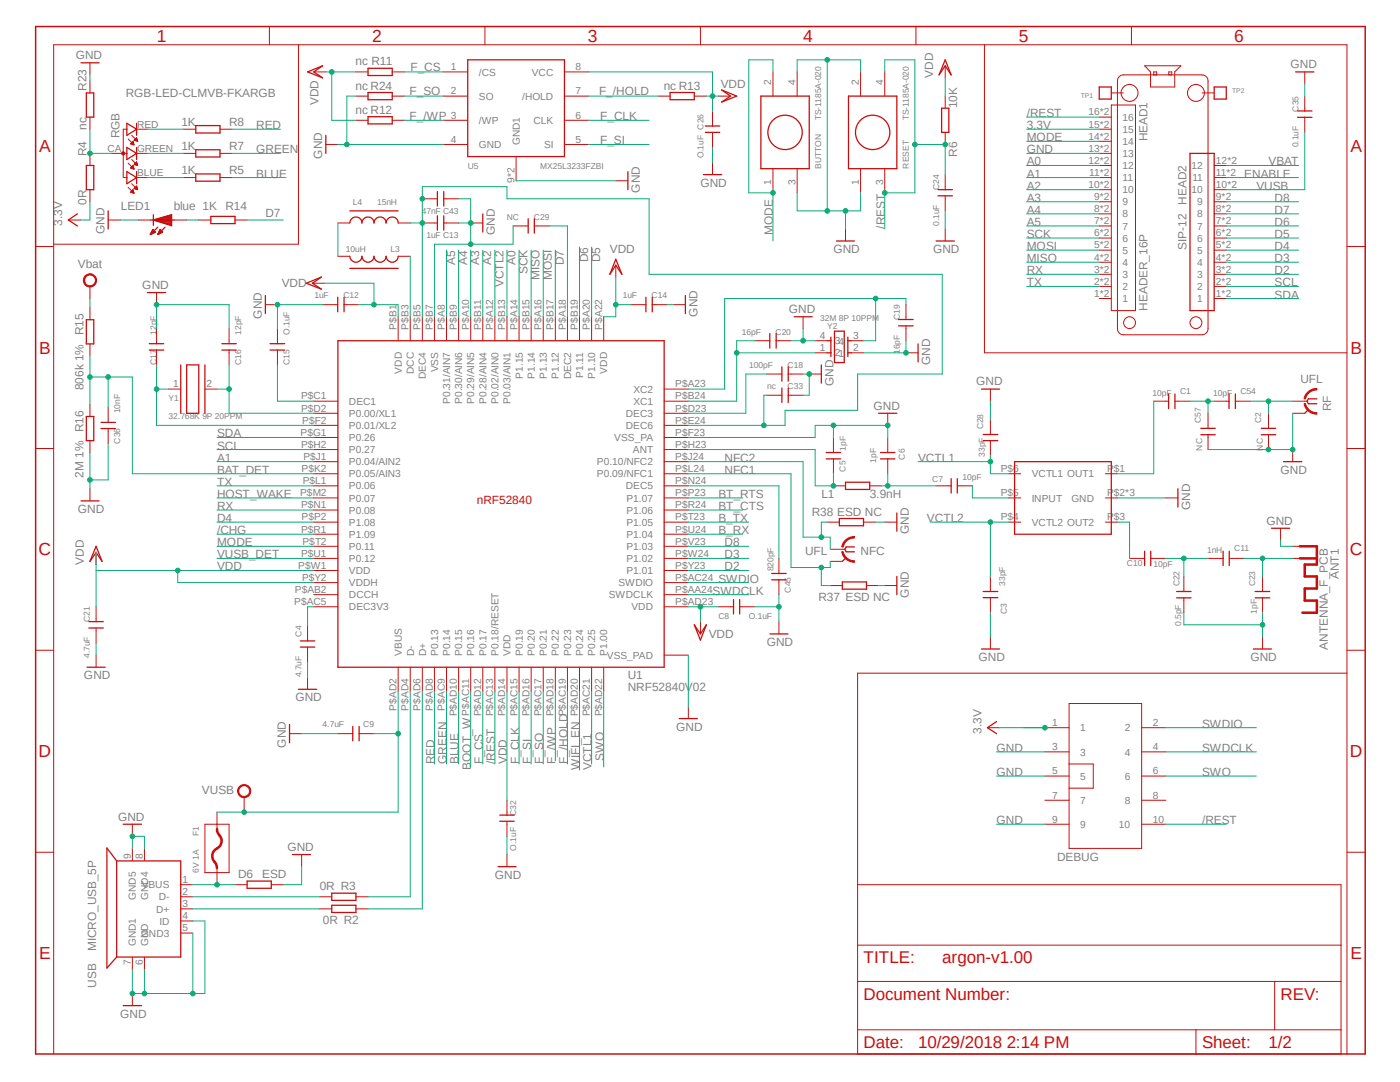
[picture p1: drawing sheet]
<svg xmlns="http://www.w3.org/2000/svg" width="279mm" height="216mm" viewBox="0 0 279 216" stroke-linecap="round" stroke-linejoin="round" font-family="sans-serif">
<defs><g id="words">
<g font-size="3.5" fill="#c90d0c">
<text x="31.3" y="8.3">1</text>
<text x="74.3" y="8.3">2</text>
<text x="117.3" y="8.3">3</text>
<text x="160.3" y="8.3">4</text>
<text x="203.3" y="8.3">5</text>
<text x="246.3" y="8.3">6</text>
<text x="7.8" y="30.3">A</text>
<text x="269.5" y="30.3">A</text>
<text x="7.8" y="70.6">B</text>
<text x="269.5" y="70.6">B</text>
<text x="7.7" y="110.8">C</text>
<text x="269.4" y="110.8">C</text>
<text x="7.7" y="151.1">D</text>
<text x="269.4" y="151.1">D</text>
<text x="7.8" y="191.4">E</text>
<text x="269.5" y="191.4">E</text>
</g>
<g font-size="3.4" fill="#c90d0c">
<text x="172.3" y="192.2">TITLE:</text>
<text x="188" y="192.2">argon-v1.00</text>
<text x="172.3" y="199.5">Document Number:</text>
<text x="255.6" y="199.5">REV:</text>
<text x="172.3" y="209.1">Date:</text>
<text x="183.2" y="209.1">10/29/2018 2:14 PM</text>
<text x="239.9" y="209.1">Sheet:</text>
<text x="253.2" y="209.1">1/2</text>
</g>
<g font-size="2.4" fill="#808080">
<text x="15.1" y="11.8">GND</text>
<text x="71" y="13">nc R11</text>
<text x="71" y="17.9">nc R24</text>
<text x="81.9" y="14.2">F_CS</text>
<text x="132.5" y="17.9">nc R13</text>
<text x="143.9" y="17.5">VDD</text>
<text x="186.2" y="15.5" transform="rotate(-90 186.2 15.5)">VDD</text>
<text x="257.6" y="13.6">GND</text>
<text x="17.2" y="18.1" transform="rotate(-90 17.2 18.1)">R23</text>
<text x="25.1" y="19.3">RGB-LED-CLMVB-FKARGB</text>
<text x="63.6" y="21" transform="rotate(-90 63.6 21)">VDD</text>
<text x="71" y="22.6">nc R12</text>
<text x="81.7" y="23.9">F_/WP</text>
<text x="81.7" y="19">F_SO</text>
<text x="119.6" y="19">F_/HOLD</text>
<text x="119.8" y="23.9">F_CLK</text>
<text x="191.1" y="21.6" transform="rotate(-90 191.1 21.6)">10K</text>
<text x="204.9" y="23.4">/REST</text>
<text x="17.2" y="25.9" transform="rotate(-90 17.2 25.9)">nc</text>
<text x="23.9" y="27.6" transform="rotate(-90 23.9 27.6)">RGB</text>
<text x="36.2" y="25.1">1K</text>
<text x="36.2" y="29.9">1K</text>
<text x="45.7" y="25.1">R8</text>
<text x="45.7" y="29.9">R7</text>
<text x="51.1" y="25.8">RED</text>
<text x="119.8" y="28.7">F_SI</text>
<text x="204.9" y="28.2">MODE</text>
<text x="204.9" y="25.8">3.3V</text>
<text x="229" y="28.2" transform="rotate(-90 229 28.2)">HEAD1</text>
<text x="17.2" y="31.2" transform="rotate(-90 17.2 31.2)">R4</text>
<text x="36.2" y="34.7">1K</text>
<text x="45.7" y="34.7">R5</text>
<text x="51.1" y="30.6">GREEN</text>
<text x="51.1" y="35.4">BLUE</text>
<text x="64.3" y="31.7" transform="rotate(-90 64.3 31.7)">GND</text>
<text x="191.1" y="31.2" transform="rotate(-90 191.1 31.2)">R6</text>
<text x="204.9" y="30.6">GND</text>
<text x="204.9" y="33">A0</text>
<text x="204.9" y="35.4">A1</text>
<text x="248.3" y="35.4">ENABLE</text>
<text x="253.2" y="33">VBAT</text>
<text x="17.2" y="40.9" transform="rotate(-90 17.2 40.9)">0R</text>
<text x="24.1" y="42">LED1</text>
<text x="34.7" y="42">blue 1K</text>
<text x="45" y="42">R14</text>
<text x="127.7" y="38.5" transform="rotate(-90 127.7 38.5)">GND</text>
<text x="139.8" y="37.3">GND</text>
<text x="204.9" y="40.3">A3</text>
<text x="204.9" y="37.8">A2</text>
<text x="236.8" y="40.9" transform="rotate(-90 236.8 40.9)">HEAD2</text>
<text x="250.7" y="37.8">VUSB</text>
<text x="254.4" y="40.3">D8</text>
<text x="12.4" y="45.1" transform="rotate(-90 12.4 45.1)">3.3V</text>
<text x="20.9" y="46.7" transform="rotate(-90 20.9 46.7)">GND</text>
<text x="53" y="43.3">D7</text>
<text x="98.8" y="46.9" transform="rotate(-90 98.8 46.9)">GND</text>
<text x="154.3" y="46.9" transform="rotate(-90 154.3 46.9)">MODE</text>
<text x="176.6" y="45.7" transform="rotate(-90 176.6 45.7)">/REST</text>
<text x="204.9" y="45.1">A5</text>
<text x="204.9" y="42.7">A4</text>
<text x="204.9" y="47.5">SCK</text>
<text x="254.4" y="42.7">D7</text>
<text x="254.4" y="45.1">D6</text>
<text x="254.4" y="47.5">D5</text>
<text x="15.5" y="53.6">Vbat</text>
<text x="90.8" y="52.8" transform="rotate(-90 90.8 52.8)">A5</text>
<text x="93.2" y="52.8" transform="rotate(-90 93.2 52.8)">A4</text>
<text x="95.6" y="52.8" transform="rotate(-90 95.6 52.8)">A3</text>
<text x="98" y="52.8" transform="rotate(-90 98 52.8)">A2</text>
<text x="102.9" y="52.8" transform="rotate(-90 102.9 52.8)">A0</text>
<text x="112.5" y="52.9" transform="rotate(-90 112.5 52.9)">D7</text>
<text x="117.3" y="52.3" transform="rotate(-90 117.3 52.3)">D6</text>
<text x="119.8" y="52.3" transform="rotate(-90 119.8 52.3)">D5</text>
<text x="121.7" y="50.5">VDD</text>
<text x="166.3" y="50.5">GND</text>
<text x="186.2" y="50.5">GND</text>
<text x="204.9" y="52.3">MISO</text>
<text x="204.9" y="49.9">MOSI</text>
<text x="236.8" y="49.9" transform="rotate(-90 236.8 49.9)">SIP-12</text>
<text x="254.4" y="49.9">D4</text>
<text x="254.4" y="52.3">D3</text>
<text x="28.4" y="57.7">GND</text>
<text x="56.2" y="57.2">VDD</text>
<text x="100.5" y="57.3" transform="rotate(-90 100.5 57.3)">VCTL2</text>
<text x="105.3" y="54.7" transform="rotate(-90 105.3 54.7)">SCK</text>
<text x="107.7" y="56" transform="rotate(-90 107.7 56)">MISO</text>
<text x="110.1" y="56" transform="rotate(-90 110.1 56)">MOSI</text>
<text x="204.9" y="57.2">TX</text>
<text x="204.9" y="54.7">RX</text>
<text x="254.4" y="59.6">SDA</text>
<text x="254.4" y="57.2">SCL</text>
<text x="254.4" y="54.7">D2</text>
<text x="52.2" y="63.6" transform="rotate(-90 52.2 63.6)">GND</text>
<text x="139.2" y="63.2" transform="rotate(-90 139.2 63.2)">GND</text>
<text x="157.4" y="62.5">GND</text>
<text x="229" y="62" transform="rotate(-90 229 62)">HEADER_16P</text>
<text x="16.6" y="66.9" transform="rotate(-90 16.6 66.9)">R15</text>
<text x="16.6" y="77.9" transform="rotate(-90 16.6 77.9)">806k 1%</text>
<text x="166.3" y="77" transform="rotate(-90 166.3 77)">GND</text>
<text x="185.6" y="72.8" transform="rotate(-90 185.6 72.8)">GND</text>
<text x="194.8" y="76.9">GND</text>
<text x="259.5" y="76.5">UFL</text>
<text x="174.3" y="81.7">GND</text>
<text x="265.7" y="82" transform="rotate(-90 265.7 82)">RF</text>
<text x="16.6" y="86.2" transform="rotate(-90 16.6 86.2)">R16</text>
<text x="43.3" y="87.3">SDA</text>
<text x="43.3" y="89.7">SCL</text>
<text x="16.6" y="95.3" transform="rotate(-90 16.6 95.3)">2M 1%</text>
<text x="43.3" y="92.1">A1</text>
<text x="43.3" y="94.5">BAT_DET</text>
<text x="144.6" y="92.1">NFC2</text>
<text x="144.6" y="94.5">NFC1</text>
<text x="183.2" y="92.1">VCTL1</text>
<text x="255.6" y="94.5">GND</text>
<text x="43.3" y="96.9">TX</text>
<text x="43.3" y="99.4">HOST_WAKE</text>
<text x="43.3" y="101.8">RX</text>
<text x="143.4" y="99.4">BT_RTS</text>
<text x="143.4" y="101.8">BT_CTS</text>
<text x="163.9" y="99.4">L1</text>
<text x="173.6" y="99.4">3.9nH</text>
<text x="237.5" y="101.8" transform="rotate(-90 237.5 101.8)">GND</text>
<text x="15.5" y="102.4">GND</text>
<text x="43.3" y="104.2">D4</text>
<text x="43.3" y="106.6">/CHG</text>
<text x="143.4" y="104.2">B_TX</text>
<text x="143.4" y="106.6">B_RX</text>
<text x="162" y="102.9">R38 ESD NC</text>
<text x="181.4" y="106.6" transform="rotate(-90 181.4 106.6)">GND</text>
<text x="185" y="104.2">VCTL2</text>
<text x="252.7" y="104.7">GND</text>
<text x="16.8" y="112.7" transform="rotate(-90 16.8 112.7)">VDD</text>
<text x="43.3" y="113.8">VDD</text>
<text x="43.3" y="109">MODE</text>
<text x="43.3" y="111.4">VUSB_DET</text>
<text x="144.6" y="109">D8</text>
<text x="144.6" y="113.8">D2</text>
<text x="144.6" y="111.4">D3</text>
<text x="160.7" y="110.8">UFL</text>
<text x="171.7" y="110.8">NFC</text>
<text x="142.2" y="118.7">SWDCLK</text>
<text x="143.4" y="116.2">SWDIO</text>
<text x="163.3" y="119.8">R37 ESD NC</text>
<text x="181.4" y="119.3" transform="rotate(-90 181.4 119.3)">GND</text>
<text x="267.2" y="115.5" transform="rotate(-90 267.2 115.5)">ANT1</text>
<text x="141.4" y="127.2">VDD</text>
<text x="153" y="128.9">GND</text>
<text x="195.3" y="131.9">GND</text>
<text x="249.6" y="131.9">GND</text>
<text x="265" y="129.6" transform="rotate(-90 265 129.6)">ANTENNA_F_PCB</text>
<text x="16.8" y="135.6">GND</text>
<text x="125.3" y="138">NRF52840V02</text>
<text x="125.3" y="135.6">U1</text>
<text x="59" y="140">GND</text>
<text x="57.1" y="149.2" transform="rotate(-90 57.1 149.2)">GND</text>
<text x="135" y="145.8">GND</text>
<text x="195.9" y="146.4" transform="rotate(-90 195.9 146.4)">3.3V</text>
<text x="239.9" y="145.2">SWDIO</text>
<text x="86.7" y="152.4" transform="rotate(-90 86.7 152.4)">RED</text>
<text x="89.1" y="152.4" transform="rotate(-90 89.1 152.4)">GREEN</text>
<text x="91.5" y="152.4" transform="rotate(-90 91.5 152.4)">BLUE</text>
<text x="93.9" y="153.6" transform="rotate(-90 93.9 153.6)">BOOT_W</text>
<text x="96.4" y="152.4" transform="rotate(-90 96.4 152.4)">F_CS</text>
<text x="98.8" y="152.4" transform="rotate(-90 98.8 152.4)">/REST</text>
<text x="101.2" y="152.4" transform="rotate(-90 101.2 152.4)">VDD</text>
<text x="103.6" y="152.4" transform="rotate(-90 103.6 152.4)">F_CLK</text>
<text x="106" y="152.4" transform="rotate(-90 106 152.4)">F_SI</text>
<text x="108.4" y="152.4" transform="rotate(-90 108.4 152.4)">F_SO</text>
<text x="110.8" y="152.4" transform="rotate(-90 110.8 152.4)">F_/WP</text>
<text x="113.2" y="152.4" transform="rotate(-90 113.2 152.4)">F_/HOLD</text>
<text x="115.7" y="153.6" transform="rotate(-90 115.7 153.6)">WIFI_EN</text>
<text x="118.1" y="153.6" transform="rotate(-90 118.1 153.6)">VCTL1</text>
<text x="120.5" y="151.8" transform="rotate(-90 120.5 151.8)">SWO</text>
<text x="198.9" y="154.9">GND</text>
<text x="198.9" y="150">GND</text>
<text x="239.9" y="150">SWDCLK</text>
<text x="239.9" y="154.9">SWO</text>
<text x="40.3" y="158.5">VUSB</text>
<text x="23.6" y="163.8">GND</text>
<text x="198.9" y="164.5">GND</text>
<text x="239.9" y="164.5">/REST</text>
<text x="57.4" y="169.8">GND</text>
<text x="210.9" y="171.7">DEBUG</text>
<text x="47.5" y="175.2">D6</text>
<text x="52.3" y="175.2">ESD</text>
<text x="63.8" y="177.6">0R R3</text>
<text x="98.8" y="175.3">GND</text>
<text x="64.4" y="184.3">0R R2</text>
<text x="19.2" y="189.8" transform="rotate(-90 19.2 189.8)">MICRO_USB_5P</text>
<text x="19.2" y="197.1" transform="rotate(-90 19.2 197.1)">USB</text>
<text x="24" y="203.1">GND</text>
</g>
<text font-size="2.4" fill="#c90d0c" x="95.2" y="100.6">nRF52840</text>
<g font-size="2" fill="#808080">
<text x="90" y="14">1</text>
<text x="95.6" y="15.1">/CS</text>
<text x="106.1" y="15.1">VCC</text>
<text x="114.9" y="14">8</text>
<text x="153.9" y="16.9" transform="rotate(-90 153.9 16.9)">2</text>
<text x="158.8" y="16.9" transform="rotate(-90 158.8 16.9)">4</text>
<text x="171.4" y="16.9" transform="rotate(-90 171.4 16.9)">2</text>
<text x="176.2" y="16.9" transform="rotate(-90 176.2 16.9)">4</text>
<text x="90" y="23.7">3</text>
<text x="90" y="18.8">2</text>
<text x="95.6" y="19.9">SO</text>
<text x="104.2" y="19.9">/HOLD</text>
<text x="114.9" y="18.8">7</text>
<text x="114.9" y="23.7">6</text>
<text x="217.2" y="23">16*2</text>
<text x="27.3" y="25.4">RED</text>
<text x="90" y="28.5">4</text>
<text x="95.6" y="24.7">/WP</text>
<text x="95.6" y="29.5">GND</text>
<text x="103.7" y="29" transform="rotate(-90 103.7 29)">GND1</text>
<text x="106.5" y="24.7">CLK</text>
<text x="108.6" y="29.5">SI</text>
<text x="114.9" y="28.5">5</text>
<text x="217.2" y="27.9">14*2</text>
<text x="217.2" y="25.4">15*2</text>
<text x="224" y="29">14</text>
<text x="224" y="26.5">15</text>
<text x="224" y="24.1">16</text>
<text x="21.4" y="30.3">CA</text>
<text x="27.3" y="30.3">GREEN</text>
<text x="27.3" y="35.1">BLUE</text>
<text x="217.2" y="32.7">12*2</text>
<text x="217.2" y="30.3">13*2</text>
<text x="217.4" y="35.1">11*2</text>
<text x="224" y="33.7">12</text>
<text x="224" y="31.3">13</text>
<text x="237.8" y="33.7">12</text>
<text x="242.7" y="35.1">11*2</text>
<text x="242.7" y="32.7">12*2</text>
<text x="102.7" y="36.5" transform="rotate(-90 102.7 36.5)">9*2</text>
<text x="153.9" y="37" transform="rotate(-90 153.9 37)">1</text>
<text x="158.8" y="37" transform="rotate(-90 158.8 37)">3</text>
<text x="171.4" y="37" transform="rotate(-90 171.4 37)">1</text>
<text x="176.2" y="37" transform="rotate(-90 176.2 37)">3</text>
<text x="217.2" y="37.5">10*2</text>
<text x="218.4" y="39.9">9*2</text>
<text x="224" y="41">9</text>
<text x="224" y="38.6">10</text>
<text x="224" y="36.2">11</text>
<text x="237.8" y="38.6">10</text>
<text x="238" y="36.2">11</text>
<text x="238.9" y="41">9</text>
<text x="242.7" y="39.9">9*2</text>
<text x="242.7" y="37.5">10*2</text>
<text x="218.4" y="47.2">6*2</text>
<text x="218.4" y="44.7">7*2</text>
<text x="218.4" y="42.3">8*2</text>
<text x="224" y="45.8">7</text>
<text x="224" y="43.4">8</text>
<text x="238.9" y="45.8">7</text>
<text x="238.9" y="43.4">8</text>
<text x="242.7" y="47.2">6*2</text>
<text x="242.7" y="44.7">7*2</text>
<text x="242.7" y="42.3">8*2</text>
<text x="218.4" y="52">4*2</text>
<text x="218.4" y="49.6">5*2</text>
<text x="224" y="53">4</text>
<text x="224" y="50.6">5</text>
<text x="224" y="48.2">6</text>
<text x="238.9" y="53">4</text>
<text x="238.9" y="50.6">5</text>
<text x="238.9" y="48.2">6</text>
<text x="242.7" y="52">4*2</text>
<text x="242.7" y="49.6">5*2</text>
<text x="218.4" y="59.2">1*2</text>
<text x="218.4" y="56.8">2*2</text>
<text x="218.4" y="54.4">3*2</text>
<text x="224" y="57.9">2</text>
<text x="224" y="55.5">3</text>
<text x="238.9" y="57.9">2</text>
<text x="238.9" y="55.5">3</text>
<text x="242.7" y="59.2">1*2</text>
<text x="242.7" y="56.8">2*2</text>
<text x="242.7" y="54.4">3*2</text>
<text x="79.1" y="65.8" transform="rotate(-90 79.1 65.8)">P$B1</text>
<text x="81.5" y="65.8" transform="rotate(-90 81.5 65.8)">P$B3</text>
<text x="83.9" y="65.8" transform="rotate(-90 83.9 65.8)">P$B5</text>
<text x="86.4" y="65.8" transform="rotate(-90 86.4 65.8)">P$B7</text>
<text x="88.8" y="65.8" transform="rotate(-90 88.8 65.8)">P$A8</text>
<text x="91.2" y="65.8" transform="rotate(-90 91.2 65.8)">P$B9</text>
<text x="93.6" y="65.8" transform="rotate(-90 93.6 65.8)">P$A10</text>
<text x="96" y="65.8" transform="rotate(-90 96 65.8)">P$B11</text>
<text x="98.4" y="65.8" transform="rotate(-90 98.4 65.8)">P$A12</text>
<text x="100.8" y="65.8" transform="rotate(-90 100.8 65.8)">P$B13</text>
<text x="103.3" y="65.8" transform="rotate(-90 103.3 65.8)">P$A14</text>
<text x="105.7" y="65.8" transform="rotate(-90 105.7 65.8)">P$B15</text>
<text x="108.1" y="65.8" transform="rotate(-90 108.1 65.8)">P$A16</text>
<text x="110.5" y="65.8" transform="rotate(-90 110.5 65.8)">P$B17</text>
<text x="112.9" y="65.8" transform="rotate(-90 112.9 65.8)">P$A18</text>
<text x="115.3" y="65.8" transform="rotate(-90 115.3 65.8)">P$B19</text>
<text x="117.7" y="65.8" transform="rotate(-90 117.7 65.8)">P$A20</text>
<text x="120.1" y="65.8" transform="rotate(-90 120.1 65.8)">P$A22</text>
<text x="224" y="60.3">1</text>
<text x="238.9" y="60.3">1</text>
<text x="163.6" y="70.1">1</text>
<text x="163.6" y="67.7">4</text>
<text x="166.6" y="71.1">21</text>
<text x="166.6" y="68.7">34</text>
<text x="170.3" y="70.1">2</text>
<text x="170.3" y="67.7">3</text>
<text x="34.6" y="77.3">1</text>
<text x="41.2" y="77.3">2</text>
<text x="80.2" y="74.6" transform="rotate(-90 80.2 74.6)">VDD</text>
<text x="82.6" y="74.7" transform="rotate(-90 82.6 74.7)">DCC</text>
<text x="85" y="75.7" transform="rotate(-90 85 75.7)">DEC4</text>
<text x="87.4" y="74.3" transform="rotate(-90 87.4 74.3)">VSS</text>
<text x="104.3" y="75.6" transform="rotate(-90 104.3 75.6)">P1.15</text>
<text x="106.7" y="75.6" transform="rotate(-90 106.7 75.6)">P1.14</text>
<text x="109.1" y="75.6" transform="rotate(-90 109.1 75.6)">P1.13</text>
<text x="111.6" y="75.6" transform="rotate(-90 111.6 75.6)">P1.12</text>
<text x="114" y="75.7" transform="rotate(-90 114 75.7)">DEC2</text>
<text x="116.4" y="75.4" transform="rotate(-90 116.4 75.4)">P1.11</text>
<text x="118.8" y="75.6" transform="rotate(-90 118.8 75.6)">P1.10</text>
<text x="121.2" y="74.6" transform="rotate(-90 121.2 74.6)">VDD</text>
<text x="134.8" y="77.3">P$A23</text>
<text x="60.1" y="79.7">P$C1</text>
<text x="60.1" y="82.1">P$D2</text>
<text x="69.6" y="80.8">DEC1</text>
<text x="69.6" y="83.2">P0.00/XL1</text>
<text x="89.8" y="80.6" transform="rotate(-90 89.8 80.6)">P0.31/AIN7</text>
<text x="92.2" y="80.6" transform="rotate(-90 92.2 80.6)">P0.30/AIN6</text>
<text x="94.7" y="80.6" transform="rotate(-90 94.7 80.6)">P0.29/AIN5</text>
<text x="97.1" y="80.6" transform="rotate(-90 97.1 80.6)">P0.28/AIN4</text>
<text x="99.5" y="80.6" transform="rotate(-90 99.5 80.6)">P0.02/AIN0</text>
<text x="101.9" y="80.6" transform="rotate(-90 101.9 80.6)">P0.03/AIN1</text>
<text x="124.9" y="83.2">DEC3</text>
<text x="126.4" y="80.8">XC1</text>
<text x="126.4" y="78.4">XC2</text>
<text x="134.8" y="82.1">P$D23</text>
<text x="134.8" y="79.7">P$B24</text>
<text x="60" y="87">P$G1</text>
<text x="60.1" y="89.4">P$H2</text>
<text x="60.3" y="84.5">P$F2</text>
<text x="69.6" y="85.6">P0.01/XL2</text>
<text x="69.6" y="88">P0.26</text>
<text x="122.6" y="88">VSS_PA</text>
<text x="124.9" y="85.6">DEC6</text>
<text x="134.8" y="89.4">P$H23</text>
<text x="134.8" y="87">P$F23</text>
<text x="134.8" y="84.5">P$E24</text>
<text x="60.2" y="94.2">P$K2</text>
<text x="60.5" y="91.8">P$J1</text>
<text x="69.6" y="90.4">P0.27</text>
<text x="69.6" y="92.8">P0.04/AIN2</text>
<text x="69.6" y="95.3">P0.05/AIN3</text>
<text x="119.1" y="95.3">P0.09/NFC1</text>
<text x="119.1" y="92.8">P0.10/NFC2</text>
<text x="126.3" y="90.4">ANT</text>
<text x="134.8" y="94.2">P$L24</text>
<text x="134.8" y="91.8">P$J24</text>
<text x="199.7" y="94.2">P$6</text>
<text x="205.9" y="95.3">VCTL1 OUT1</text>
<text x="220.9" y="94.2">P$1</text>
<text x="59.9" y="99">P$M2</text>
<text x="60.1" y="101.4">P$N1</text>
<text x="60.4" y="96.6">P$L1</text>
<text x="69.6" y="97.7">P0.06</text>
<text x="69.6" y="100.1">P0.07</text>
<text x="124.9" y="97.7">DEC5</text>
<text x="125" y="100.1">P1.07</text>
<text x="134.8" y="101.4">P$R24</text>
<text x="134.8" y="99">P$P23</text>
<text x="134.8" y="96.6">P$N24</text>
<text x="199.7" y="99">P$5</text>
<text x="205.9" y="100.1">INPUT</text>
<text x="213.8" y="100.1">GND</text>
<text x="220.9" y="99">P$2*3</text>
<text x="60.1" y="106.3">P$R1</text>
<text x="60.2" y="103.8">P$P2</text>
<text x="69.6" y="102.5">P0.08</text>
<text x="69.6" y="104.9">P1.08</text>
<text x="69.6" y="107.3">P1.09</text>
<text x="125" y="107.3">P1.04</text>
<text x="125" y="104.9">P1.05</text>
<text x="125" y="102.5">P1.06</text>
<text x="134.8" y="106.3">P$U24</text>
<text x="134.8" y="103.8">P$T23</text>
<text x="199.7" y="103.8">P$4</text>
<text x="205.9" y="104.9">VCTL2 OUT2</text>
<text x="220.9" y="103.8">P$3</text>
<text x="59.5" y="113.5">P$W1</text>
<text x="60.1" y="111.1">P$U1</text>
<text x="60.4" y="108.7">P$T2</text>
<text x="69.6" y="109.7">P0.11</text>
<text x="69.6" y="112.1">P0.12</text>
<text x="125" y="112.1">P1.02</text>
<text x="125" y="109.7">P1.03</text>
<text x="134.8" y="113.5">P$Y23</text>
<text x="134.8" y="111.1">P$W24</text>
<text x="134.8" y="108.7">P$V23</text>
<text x="58.8" y="118.3">P$AB2</text>
<text x="60.3" y="115.9">P$Y2</text>
<text x="69.6" y="114.6">VDD</text>
<text x="69.6" y="117">VDDH</text>
<text x="69.6" y="119.4">DCCH</text>
<text x="121.5" y="119.4">SWDCLK</text>
<text x="123.4" y="117">SWDIO</text>
<text x="125" y="114.6">P1.01</text>
<text x="134.8" y="118.3">P$AA24</text>
<text x="134.8" y="115.9">P$AC24</text>
<text x="58.7" y="120.7">P$AC5</text>
<text x="69.6" y="121.8">DEC3V3</text>
<text x="126" y="121.8">VDD</text>
<text x="134.8" y="120.7">P$AD23</text>
<text x="80.2" y="130.9" transform="rotate(-90 80.2 130.9)">VBUS</text>
<text x="82.6" y="130.9" transform="rotate(-90 82.6 130.9)">D-</text>
<text x="85" y="130.9" transform="rotate(-90 85 130.9)">D+</text>
<text x="87.4" y="130.9" transform="rotate(-90 87.4 130.9)">P0.13</text>
<text x="89.8" y="130.9" transform="rotate(-90 89.8 130.9)">P0.14</text>
<text x="92.2" y="130.9" transform="rotate(-90 92.2 130.9)">P0.15</text>
<text x="94.7" y="130.9" transform="rotate(-90 94.7 130.9)">P0.16</text>
<text x="97.1" y="130.9" transform="rotate(-90 97.1 130.9)">P0.17</text>
<text x="99.5" y="130.9" transform="rotate(-90 99.5 130.9)">P0.18/RESET</text>
<text x="101.9" y="130.9" transform="rotate(-90 101.9 130.9)">VDD</text>
<text x="104.3" y="130.9" transform="rotate(-90 104.3 130.9)">P0.19</text>
<text x="106.7" y="130.9" transform="rotate(-90 106.7 130.9)">P0.20</text>
<text x="109.1" y="130.9" transform="rotate(-90 109.1 130.9)">P0.21</text>
<text x="111.6" y="130.9" transform="rotate(-90 111.6 130.9)">P0.22</text>
<text x="114" y="130.9" transform="rotate(-90 114 130.9)">P0.23</text>
<text x="116.4" y="130.9" transform="rotate(-90 116.4 130.9)">P0.24</text>
<text x="118.8" y="130.9" transform="rotate(-90 118.8 130.9)">P0.25</text>
<text x="121.1" y="131.4">VSS_PAD</text>
<text x="121.2" y="130.9" transform="rotate(-90 121.2 130.9)">P1.00</text>
<text x="79.1" y="141.8" transform="rotate(-90 79.1 141.8)">P$AD2</text>
<text x="81.5" y="141.8" transform="rotate(-90 81.5 141.8)">P$AD4</text>
<text x="83.9" y="141.8" transform="rotate(-90 83.9 141.8)">P$AD6</text>
<text x="86.4" y="141.8" transform="rotate(-90 86.4 141.8)">P$AD8</text>
<text x="88.8" y="141.8" transform="rotate(-90 88.8 141.8)">P$AC9</text>
<text x="91.2" y="143" transform="rotate(-90 91.2 143)">P$AD10</text>
<text x="93.6" y="142.8" transform="rotate(-90 93.6 142.8)">P$AC11</text>
<text x="96" y="143" transform="rotate(-90 96 143)">P$AD12</text>
<text x="98.4" y="143" transform="rotate(-90 98.4 143)">P$AC13</text>
<text x="100.8" y="143" transform="rotate(-90 100.8 143)">P$AD14</text>
<text x="103.3" y="143" transform="rotate(-90 103.3 143)">P$AC15</text>
<text x="105.7" y="143" transform="rotate(-90 105.7 143)">P$AD16</text>
<text x="108.1" y="143" transform="rotate(-90 108.1 143)">P$AC17</text>
<text x="110.5" y="143" transform="rotate(-90 110.5 143)">P$AD18</text>
<text x="112.9" y="143" transform="rotate(-90 112.9 143)">P$AC19</text>
<text x="115.3" y="143" transform="rotate(-90 115.3 143)">P$AD20</text>
<text x="117.7" y="143" transform="rotate(-90 117.7 143)">P$AC21</text>
<text x="120.1" y="143" transform="rotate(-90 120.1 143)">P$AD22</text>
<text x="210" y="149.7">3</text>
<text x="210" y="144.9">1</text>
<text x="215.6" y="145.9">1</text>
<text x="224.5" y="145.9">2</text>
<text x="230" y="149.7">4</text>
<text x="230" y="144.9">2</text>
<text x="210" y="154.5">5</text>
<text x="215.6" y="155.6">5</text>
<text x="215.6" y="150.8">3</text>
<text x="224.5" y="155.6">6</text>
<text x="224.5" y="150.8">4</text>
<text x="230" y="154.5">6</text>
<text x="210" y="159.3">7</text>
<text x="215.6" y="160.4">7</text>
<text x="224.5" y="160.4">8</text>
<text x="230" y="159.3">8</text>
<text x="210" y="164.2">9</text>
<text x="215.6" y="165.2">9</text>
<text x="223.3" y="165.2">10</text>
<text x="230" y="164.2">10</text>
<text x="26.1" y="171.4" transform="rotate(-90 26.1 171.4)">9</text>
<text x="28.5" y="171.4" transform="rotate(-90 28.5 171.4)">8</text>
<text x="27.1" y="179.6" transform="rotate(-90 27.1 179.6)">GND5</text>
<text x="28.3" y="177.3">VBUS</text>
<text x="29.5" y="179.6" transform="rotate(-90 29.5 179.6)">GND4</text>
<text x="31.7" y="179.7">D-</text>
<text x="36.4" y="178.6">2</text>
<text x="36.4" y="176.2">1</text>
<text x="31.2" y="182.1">D+</text>
<text x="31.8" y="184.5">ID</text>
<text x="36.4" y="181">3</text>
<text x="36.4" y="183.4">4</text>
<text x="36.4" y="185.8">5</text>
<text x="27.1" y="188.8" transform="rotate(-90 27.1 188.8)">GND1</text>
<text x="28.2" y="186.9">GND3</text>
<text x="29.5" y="188.8" transform="rotate(-90 29.5 188.8)">GND</text>
<text x="26.1" y="192.5" transform="rotate(-90 26.1 192.5)">7</text>
<text x="28.5" y="192.5" transform="rotate(-90 28.5 192.5)">6</text>
</g>
<g font-size="1.7" fill="#808080">
<text x="259.2" y="22.3" transform="rotate(-90 259.2 22.3)">C35</text>
<text x="163.9" y="24" transform="rotate(-90 163.9 24)">TS-1185A-020</text>
<text x="181.4" y="24" transform="rotate(-90 181.4 24)">TS-1185A-020</text>
<text x="259.2" y="29.4" transform="rotate(-90 259.2 29.4)">0.1uF</text>
<text x="93.3" y="33.7">U5</text>
<text x="107.8" y="33.7">MX25L3233FZBI</text>
<text x="140.4" y="31.6" transform="rotate(-90 140.4 31.6)">O.1uF C26</text>
<text x="163.9" y="33.7" transform="rotate(-90 163.9 33.7)">BUTTON</text>
<text x="181.4" y="33.7" transform="rotate(-90 181.4 33.7)">RESET</text>
<text x="70.4" y="40.9">L4</text>
<text x="75.3" y="40.9">15nH</text>
<text x="187.4" y="37.9" transform="rotate(-90 187.4 37.9)">C24</text>
<text x="84.2" y="42.7">47nF C43</text>
<text x="85.1" y="47.5">1uF C13</text>
<text x="101.1" y="43.9">NC</text>
<text x="106.6" y="43.9">C29</text>
<text x="187.4" y="45.1" transform="rotate(-90 187.4 45.1)">0.1uF</text>
<text x="69" y="50.4">10uH</text>
<text x="77.9" y="50.4">L3</text>
<text x="62.8" y="59.6">1uF</text>
<text x="68.5" y="59.6">C12</text>
<text x="124.3" y="59.6">1uF</text>
<text x="130" y="59.6">C14</text>
<text x="163.7" y="64">32M 8P 10PPM</text>
<text x="165.1" y="65.6">Y2</text>
<text x="179.6" y="63.9" transform="rotate(-90 179.6 63.9)">C19</text>
<text x="31.2" y="66.8" transform="rotate(-90 31.2 66.8)">12pF</text>
<text x="48.1" y="66.8" transform="rotate(-90 48.1 66.8)">12pF</text>
<text x="57.8" y="66.8" transform="rotate(-90 57.8 66.8)">O.1uF</text>
<text x="148" y="66.8">16pF</text>
<text x="154.8" y="66.8">C20</text>
<text x="179.6" y="70.6" transform="rotate(-90 179.6 70.6)">16pF</text>
<text x="31.2" y="72.8" transform="rotate(-90 31.2 72.8)">C17</text>
<text x="48.1" y="72.8" transform="rotate(-90 48.1 72.8)">C16</text>
<text x="57.8" y="72.8" transform="rotate(-90 57.8 72.8)">C15</text>
<text x="149.5" y="73.4">100pF</text>
<text x="153.1" y="77.6">nc</text>
<text x="157.2" y="73.4">C18</text>
<text x="157.2" y="77.6">C33</text>
<text x="24" y="82.5" transform="rotate(-90 24 82.5)">10nF</text>
<text x="33.7" y="83.7">32.768K 9P 20PPM</text>
<text x="33.7" y="80.1">Y1</text>
<text x="230" y="79">10pF</text>
<text x="235.5" y="78.6">C1</text>
<text x="242.1" y="79">10pF</text>
<text x="247.6" y="78.6">C54</text>
<text x="24" y="88.5" transform="rotate(-90 24 88.5)">C36</text>
<text x="168.8" y="89.9" transform="rotate(-90 168.8 89.9)">1pF</text>
<text x="196.2" y="85.7" transform="rotate(-90 196.2 85.7)">C28</text>
<text x="239.6" y="84.5" transform="rotate(-90 239.6 84.5)">C57</text>
<text x="239.9" y="89.9" transform="rotate(-90 239.9 89.9)">NC</text>
<text x="251.7" y="84.5" transform="rotate(-90 251.7 84.5)">C2</text>
<text x="252" y="89.9" transform="rotate(-90 252 89.9)">NC</text>
<text x="168.7" y="94.1" transform="rotate(-90 168.7 94.1)">C5</text>
<text x="174.8" y="92.3" transform="rotate(-90 174.8 92.3)">1pF</text>
<text x="180.5" y="91.7" transform="rotate(-90 180.5 91.7)">C6</text>
<text x="192.1" y="95.8">10pF</text>
<text x="196.6" y="91.1" transform="rotate(-90 196.6 91.1)">33pF</text>
<text x="186.1" y="96.1">C7</text>
<text x="224.9" y="112.9">C10</text>
<text x="230.2" y="113.2">10pF</text>
<text x="240.9" y="110.3">1nH</text>
<text x="246.3" y="110">C11</text>
<text x="154.3" y="114" transform="rotate(-90 154.3 114)">820pF</text>
<text x="157.9" y="118.2" transform="rotate(-90 157.9 118.2)">C45</text>
<text x="200.6" y="116.9" transform="rotate(-90 200.6 116.9)">33pF</text>
<text x="235.4" y="117" transform="rotate(-90 235.4 117)">C22</text>
<text x="250.5" y="117" transform="rotate(-90 250.5 117)">C23</text>
<text x="17.9" y="124.2" transform="rotate(-90 17.9 124.2)">C21</text>
<text x="143.4" y="123.5">C8</text>
<text x="149.4" y="123.5">O.1uF</text>
<text x="200.9" y="122.5" transform="rotate(-90 200.9 122.5)">C3</text>
<text x="235.8" y="124.9" transform="rotate(-90 235.8 124.9)">0.5pF</text>
<text x="250.8" y="122.5" transform="rotate(-90 250.8 122.5)">1pF</text>
<text x="17.9" y="131.3" transform="rotate(-90 17.9 131.3)">4.7uF</text>
<text x="60.2" y="127" transform="rotate(-90 60.2 127)">C4</text>
<text x="60.2" y="135.2" transform="rotate(-90 60.2 135.2)">4.7uF</text>
<text x="64.4" y="145.2">4.7uF</text>
<text x="72.5" y="145.2">C9</text>
<text x="39.7" y="166.9" transform="rotate(-90 39.7 166.9)">F1</text>
<text x="103" y="162.8" transform="rotate(-90 103 162.8)">C32</text>
<text x="103" y="169.7" transform="rotate(-90 103 169.7)">O.1uF</text>
<text x="39.7" y="174.1" transform="rotate(-90 39.7 174.1)">6V 1A</text>
</g>
<g font-size="1.4" fill="#808080">
<text x="215.7" y="19.6">TP1</text>
<text x="245.9" y="18.6">TP2</text>
</g>
</g></defs>
<path d="M6.6 5l266.2 205.9M272.8 5l-266.2 205.9" fill="none" stroke="#fff" stroke-width=".2"/>
<g fill="none" stroke="#c90d0c" stroke-width=".2">
<path d="M53.8 5.3v3.6M59.6 8.9v39.8h-48.9M96.8 5.3v3.6M139.8 5.3v3.6M182.8 5.3v3.6M196.5 8.9v61.5h72.3M223.5 15.2l.7-.3h15.7a1.18 1.18 0 0 1 1.2 1.3v49.4a1.19 1.19 0 0 1-1.2 1.2h-15.7a1.18 1.18 0 0 1-1.2-1.2v-49.4l.1-.4zM225.8 5.3v3.6M228.4 13.1h7.3l-1.3 1.3v3h-4.8v-3zM230.3 14.9v-.5h.5v.5M233.3 14.9v-.5h.5v.5M7.1 49.2h3.6"/>
<path d="M31.2 58.4v2.4M62.4 56.5h2.4M67.4 51.1h2.4M79.5 51.1h2.4M84.3 44.5h3M88.6 44.5h2.9M93.9 44.5h2.5M122.9 52.9v2.4M268.8 49.2h3.7M31.2 65.6v3M31.2 69.8v3M45.7 65.6v3"/>
<path d="M45.7 69.8v3M53 60.8h2.4M55.4 65.6v3M55.4 69.8v3M64.4 60.8h3M68.7 60.8h2.9M125.9 60.8h3M130.2 60.8h2.9M134.4 60.8h2.4M150.6 68h3.1M153 74.6h3.1M154.9 68h3"/>
<path d="M157.3 74.6h3M160.3 63.2v2.4M161.5 74.6h2.4M162.7 70.4h2.4M162.7 68h2.4M169.9 70.4h2.4M169.9 68h2.4M180.8 70.4h2.4M180.8 60.8v3M180.8 65v3M7.1 89.5h3.6M166.3 96.9h2.4"/>
<path d="M166.3 87.3v3M166.3 91.6v2.9M173.6 96.9h2.4M177.2 87.3v3M177.2 91.6v2.9M186.8 96.9h3M191.1 96.9h3M260.4 80.1h.5M268.8 89.5h3.7M19.2 110.2v2.4M7.1 129.8h3.6M61.4 124.9v3"/>
<path d="M61.4 129.1v3M61.4 135.1v2.4M139.8 124.1v2.4M143.4 121.1h3M147.6 121.1h3M155.4 124.1v2.4M268.8 134.3h-97.6v76h96.4v-33.8h-96.4M268.8 129.8h3.7M57.8 146.4h2.4M67.4 146.4h3M71.7 146.4h2.9M7.1 170.1h3.6"/>
<path d="M268.8 170.1h3.7M63.8 181.4h2.4M71 181.4h2.4M171.2 195.8h96.4M171.2 188.6h96.4M254.4 195.8v9.7M10.7 210.3v-201.4h258.1v201.4M171.2 205.5h96.4M238.7 205.5v4.8"/>
<circle cx="225.4" cy="18.5" r="1.69"/>
<circle cx="238.7" cy="18.5" r="1.69"/>
<circle cx="225.4" cy="64.4" r="1.18"/>
<circle cx="238.7" cy="64.4" r="1.18"/>
</g>
<g fill="none" stroke="#c90d0c" stroke-width=".25">
<path d="M29.4 58.4h3.7M53 59v3.6M61.1 56.5l3-1.2-1.7 1.2 1.7 1.2zM67.4 59.3v2.9M68.7 59.3v2.9M69.8 53.6h9.7M69.8 51.1a1.21 1.21 0 0 0 1.2 1.2 1.21 1.21 0 0 0 1.2-1.2 1.21 1.21 0 0 0 1.2 1.2 1.21 1.21 0 0 0 1.2-1.2 1.21 1.21 0 0 0 1.2 1.2 1.21 1.21 0 0 0 1.2-1.2 1.21 1.21 0 0 0 1.3 1.2 1.21 1.21 0 0 0 1.2-1.2M87.3 43.1v2.8M88.6 43.1v2.8M96.4 42.7v3.6M122.9 51.7l1.2 3-1.2-1.8-1.2 1.8zM128.9 59.3v2.9"/>
<path d="M130.2 59.3v2.9M136.8 59v3.6M29.8 68.6h2.9M29.8 69.8h2.9M44.3 68.6h2.9M44.3 69.8h2.9M53.9 68.6h2.9M53.9 69.8h2.9M153.6 66.5v3M154.9 66.5v3M156 73.2v2.9M157.3 73.2v2.9"/>
<path d="M158.5 63.2h3.6M163.9 72.8v3.7M165.1 68h.7M165.1 70.4h.7M165.8 67.3v3.9M166.5 66.1h2v6.2h-2zM169.2 68h.7M169.2 70.4h.7M169.2 67.3v3.9M179.3 65h2.9M179.3 63.8h2.9M183.2 68.6v3.6"/>
<path d="M262.8 79.6h-1.7l-.2 .5 .2 .5h1.7M164.9 90.3h2.9M164.9 91.6h2.9M168.7 96.2h4.9v1.5h-4.9zM175.7 90.3h2.9M175.7 91.6h2.9M189.8 95.5v2.9M191.1 95.5v2.9M261.1 81.7l-.7 .8M19.2 109l1.2 3-1.2-1.8-1.3 1.8zM146.4 119.6v2.9M147.6 119.6v2.9"/>
<path d="M59.6 137.5h3.6M59.9 129.1h2.9M59.9 127.9h2.9M138.6 124.7l1.2 1.8 1.2-1.8-1.2 3zM153.7 126.5h3.6M57.8 144.6v3.6M70.4 144.9v2.9M71.7 144.9v2.9M66.2 180.6h4.8v1.5h-4.8z"/>
</g>
<path d="M7.1 5.3h265.4v205h-265.4z" fill="none" stroke="#c90d0c" stroke-width=".3"/>
<path d="M260.9 78.3a2.38 2.38 0 0 1 1.9-.8v.3a2.29 2.29 0 0 0-2.3 1.8l-.2-.1v-.3z" fill-rule="evenodd" fill="#c90d0c"/>
<path d="M260.9 78.3a2.38 2.38 0 0 1 1.9-.8v.3a2.29 2.29 0 0 0-2.3 1.8l-.2-.1v-.3z" fill="none" stroke="#c90d0c" stroke-width=".2"/>
<path d="M260.3 80.6l.2-.1a2.29 2.29 0 0 0 2.3 1.8v.3a2.51 2.51 0 0 1-2.5-2z" fill-rule="evenodd" fill="#c90d0c"/>
<path d="M24.6 30.6v4.8M25.6 27.7l.8 .9M25.6 32.6l.8 .8M25.6 37.4l.8 .8M26.3 27l.8 .9M26.3 31.8l.8 .9M26.3 36.7l.8 .8M258 80.1h2.4M258 82.5h2.4M260.3 80.6l.2-.1a2.29 2.29 0 0 0 2.3 1.8v.3a2.51 2.51 0 0 1-2.5-2z" fill="none" stroke="#c90d0c" stroke-width=".2"/>
<path d="M25.3 24.6l2 1.2-2 1.2zM25.3 29.4l2 1.2-2 1.2zM25.3 34.2l2 1.2-2 1.3zM27.3 24.6v2.4M27.3 29.4v2.4M27.3 34.2v2.5" fill="none" stroke="#c90d0c" stroke-width=".25"/>
<path d="M24.4 30.4h.4v.4h-.4l-.1-.2h.3h-.3z" fill-rule="evenodd" fill="#c90d0c"/>
<path d="M24.4 30.4h.4v.4h-.4l-.1-.2h.3h-.3z" fill="none" stroke="#c90d0c" stroke-width=".2"/>
<path d="M24.4 30.4h.4v.4h-.4l-.1-.2h.3h-.3z" fill-rule="evenodd" fill="#c90d0c"/>
<g fill="none" stroke="#c90d0c" stroke-width=".2">
<path d="M22.2 30.6h3.1M24.4 30.4h.4v.4h-.4l-.1-.2h.3h-.3zM24.6 35.4h.7M25.3 25.8h-.7v4.8M26 28.7h.7M26.1 33.5h.6M26.1 28.6h.6M26.1 38.4h.6M26.1 38.3h.6M26.2 33.4h.5M26.2 28.5h.4M26.2 33.6h.5"/>
<path d="M26.2 38.2h.4M26.2 33.3h.4M26.3 28.8h.4M26.3 28.4h.3M26.3 38.1h.3M26.3 33.2h.3M26.3 38.4h.4M26.4 28.4h.2M26.4 38h.2M26.4 33.1h.2M26.4 38h.1M26.5 28.3h.1"/>
<path d="M26.5 33.7h.3M26.5 33.1h.1M26.5 37.9h.1M26.5 28.2l.3 .7-.8-.2zM26.5 28.9h.3M26.5 33l.3 .7-.8-.2zM26.5 37.8l.3 .8-.8-.2zM26.6 38.5h.2M26.7 33.7h.1M26.8 32.8l.5-.5 .2 .7zM26.8 37.6l.5-.5 .2 .7zM26.8 28h.6"/>
<path d="M26.8 32.8h.6M26.8 37.6h.6M26.8 27.9h.6M26.8 37.5h.6M26.9 32.9h.5M26.9 32.7h.5M26.9 27.8h.4M26.9 37.5h.4M27 32.6h.3M27 25.8h2.4M27 30.6h2.4M27 35.4h2.4"/>
<path d="M27 28h.4M27 27.7h.3M27 37.4h.3M27.1 32.5h.2M27.1 37.7h.3M27.1 27.6h.2M27.1 37.3h.2M27.1 32.9h.4M27.1 32.4h.2M27.2 27.6h.1M27.2 37.2h.1M27.2 28.1h.3"/>
<path d="M27.2 32.3h.1M27.3 27.5l.2 .7-.7-.2zM27.3 37.1v.1M27.3 37.8h.2M27.4 33h.1M27.5 28.2h.1M19.2 121.1v2.9M19.2 125.3v3M137.4 141v2.4"/>
</g>
<path d="M17.7 125.3h2.9M17.7 124h2.9M135.6 143.4h3.6" fill="none" stroke="#c90d0c" stroke-width=".25"/>
<path d="M47.8 157a1.33 1.33 0 0 1 2.1 .2 1.33 1.33 0 0 1-.8 1.9 1.33 1.33 0 0 1-1.7-1.2h.2a1.09 1.09 0 0 1 1.5-1.1 1.09 1.09 0 0 1 .4 1.8 1.09 1.09 0 0 1-1.8-.4l-.1-.3h-.2l.1-.5z" fill-rule="evenodd" fill="#c90d0c"/>
<g fill="none" stroke="#c90d0c" stroke-width=".2">
<path d="M154.3 14.4v4.8M159.1 14.4v4.8M171.7 14.4v4.8M176.6 14.4v4.8M188.6 13.1v2.4M188.6 19.2v2.4M221.8 18.5h2.4M239.9 18.5h2.4M260.4 14.4v2.4M260.4 19.2v2.9M36.7 25.8h2.4M36.7 30.6h2.4"/>
<path d="M36.7 35.4h2.4M43.9 25.8h2.4M43.9 30.6h2.4M43.9 35.4h2.4M154.3 33.7v4.8M159.1 33.7v4.8M171.7 33.7v4.8M176.6 33.7v4.8M188.6 26.4v2.4M188.6 34.8v3M188.6 39.1v3M219.4 25.8h2.4"/>
<path d="M219.4 30.6h2.4M219.4 35.4h2.4M219.4 37.8h2.4M219.4 33h2.4M219.4 28.2h2.4M219.4 23.4h2.4M221.8 21h4.8v41h-4.8zM242.3 35.4h2.4M242.3 37.8h2.4M242.3 33h2.4M260.4 23.4v3M13.6 43.9h2.4"/>
<path d="M27.6 43.9h2.4M34.8 43.9h2.5M39.7 43.9h2.4M46.9 43.9h2.4M67.4 44.5h2.4M79.5 44.5h2.4M168.7 45.7v2.4M188.6 45.7v2.4M219.4 59.6h2.4M219.4 57.1h2.4M219.4 54.7h2.4M219.4 52.3h2.4"/>
<path d="M219.4 49.9h2.4M219.4 47.5h2.4M219.4 45.1h2.4M219.4 42.7h2.4M219.4 40.3h2.4M242.3 59.6h2.4M242.3 57.1h2.4M242.3 54.7h2.4M242.3 52.3h2.4M242.3 49.9h2.4M242.3 47.5h2.4M242.3 45.1h2.4"/>
<path d="M242.3 42.7h2.4M242.3 40.3h2.4M33.7 77.6h2.4M40.9 77.6h2.4M79.5 63.2v4.8M81.9 63.2v4.8M84.3 63.2v4.8M86.7 63.2v4.8M89.1 63.2v4.8M91.5 63.2v4.8M93.9 63.2v4.8M96.4 63.2v4.8"/>
<path d="M98.8 63.2v4.8M101.2 63.2v4.8M103.6 63.2v4.8M106 63.2v4.8M108.4 63.2v4.8M110.8 63.2v4.8M113.2 63.2v4.8M115.7 63.2v4.8M118.1 63.2v4.8M120.5 63.2v4.8M132.5 77.6h4.9M153 78.9h3.1"/>
<path d="M157.3 78.9h3M197.7 77.6v2.5M62.6 80.1h4.8M62.6 82.5h4.8M62.6 84.9h4.8M62.6 87.3h4.8M62.6 89.7h4.8M62.6 92.1h4.8M62.6 94.5h4.8M62.6 96.9h4.8M62.6 99.4h4.8M132.5 80.1h4.9"/>
<path d="M132.5 82.5h4.9M132.5 84.9h4.9M132.5 87.3h4.9M132.5 89.7h4.9M132.5 92.1h4.9M132.5 94.5h4.9M132.5 96.9h4.9M132.5 99.4h4.9M177.2 82.5v2.4M197.7 83.7v3M197.7 87.9v3M230.3 80.1h2.9"/>
<path d="M234.4 80.1h3.1M253.2 82.5v3M253.2 86.7v3M258 89.7v2.4M62.6 111.4h4.8M62.6 101.8h4.8M62.6 104.2h4.8M62.6 106.6h4.8M62.6 113.8h4.8M62.6 109h4.8M62.6 118.7h4.8M62.6 116.2h4.8"/>
<path d="M132.5 111.4h4.9M132.5 101.8h4.9M132.5 104.2h4.9M132.5 106.6h4.9M132.5 113.8h4.9M132.5 109h4.9M132.5 118.7h4.9M132.5 116.2h4.9M168.1 109.6h.5M225.4 111.4h3M229.7 111.4h3M62.6 121.1h4.8"/>
<path d="M79.5 133.1v4.9M81.9 133.1v4.9M84.3 133.1v4.9M86.7 133.1v4.9M89.1 133.1v4.9M91.5 133.1v4.9M93.9 133.1v4.9M96.4 133.1v4.9M98.8 133.1v4.9M101.2 133.1v4.9M103.6 133.1v4.9M106 133.1v4.9"/>
<path d="M108.4 133.1v4.9M110.8 133.1v4.9M113.2 133.1v4.9M115.7 133.1v4.9M118.1 133.1v4.9M120.5 133.1v4.9M132.5 121.1h4.9M132.5 130.7h4.9M47.8 157a1.33 1.33 0 0 1 2.1 .2 1.33 1.33 0 0 1-.8 1.9 1.33 1.33 0 0 1-1.7-1.2h.2a1.09 1.09 0 0 1 1.5-1.1 1.09 1.09 0 0 1 .4 1.8 1.09 1.09 0 0 1-1.8-.4l-.1-.3h-.2l.1-.5zM48.7 159v2.5M101.2 159.7v2.9M208.5 154.9h4.9"/>
<path d="M208.5 150h4.9M208.5 145.2h4.9M208.5 159.7h4.9M213.4 140.4h14.4v28.9h-14.4zM213.4 152.4h4.8v4.9h-4.8M227.8 154.9h4.9M227.8 150h4.9M227.8 145.2h4.9M227.8 159.7h4.9M26.4 164.5v2.4M26.4 169.3v2.4M28.8 169.3v2.4"/>
<path d="M36.1 178.9h2.4M36.1 176.5h2.4M40.9 164.5h4.8v9.6h-4.8zM43.3 162.1v3.3M43.3 173.2v3.3M63.8 178.9h2.4M71 178.9h2.4M101.2 163.9v3M101.2 170.5v2.4M208.5 164.5h4.9M227.8 164.5h4.9M26.4 191v2.4"/>
<path d="M26.4 198.2v2.5M28.8 191v2.4M36.1 181.4h2.4M36.1 183.8h2.4M36.1 186.2h2.4"/>
</g>
<g fill="none" stroke="#c90d0c" stroke-width=".25">
<path d="M151.8 19.2h9.7v14.5h-9.7zM169.3 19.2h9.7v14.5h-9.7zM188.6 11.9l1.2 3-1.2-1.8-1.2 1.8zM219.4 17.4h2.4v2.4h-2.4zM242.3 17.4h2.4v2.4h-2.4zM258.6 14.4h3.6M39.1 25.1h4.8v1.4h-4.8zM39.1 29.9h4.8v1.4h-4.8zM39.1 34.7h4.8v1.5h-4.8zM187.2 39.1h2.9M187.2 37.8h2.9M187.9 21.6h1.5v4.8h-1.5z"/>
<path d="M237.5 30.6h4.8v31.4h-4.8zM259 23.4h2.8M259 22.1h2.8M15.5 42.7l-1.9 1.2 1.9 1.2M30.1 43.9h.6M30.1 46.7h.2M30.2 46.5h.4M30.3 46.3h.7M30.4 46.1h.4M30.4 45.9h.2M30.6 43.9l3.6-1.1v2.2zM30.6 42.8v2.2"/>
<path d="M30.7 43.9l3.5-1v2zM31 43.8h3.2M31 46.3l-1 .5M31 46.3l-.5-.5-.5 1M31 44h3.2M31.5 45.3l-1.5 1.5M31.5 46.7h.2M31.6 43.6h2.6M31.6 46.5h.5M31.7 44.2h2.5M31.7 46.3h.7M31.8 46.1h.5"/>
<path d="M31.9 45.9h.2M32.3 43.4h1.9M32.3 44.3h1.9M32.4 46.3l-.9 .5M32.4 46.3l-.4-.5-.5 1M32.9 43.3h1.3M32.9 44.5h1.3M32.9 45.3l-1.4 1.5M33.5 43.1h.7M33.6 44.7h.6M34.2 43.9h.6M42.1 43.2h4.8v1.4h-4.8z"/>
<path d="M69.8 42.1h9.7M69.8 44.5a1.21 1.21 0 0 1 1.2-1.2 1.21 1.21 0 0 1 1.2 1.2 1.21 1.21 0 0 1 1.2-1.2 1.21 1.21 0 0 1 1.2 1.2 1.21 1.21 0 0 1 1.2-1.2 1.21 1.21 0 0 1 1.2 1.2 1.21 1.21 0 0 1 1.3-1.2 1.21 1.21 0 0 1 1.2 1.2M166.9 48.1h3.6M186.8 48.1h3.7M36.1 72.8v9.7M37.3 72.8h2.4v9.7h-2.4zM40.9 72.8v9.7M67.4 68h65.1v65.1h-65.1zM156 77.4v2.9M157.3 77.4v2.9M195.9 77.6h3.6M233.2 78.6v2.9"/>
<path d="M234.5 78.6v2.9M175.3 82.5h3.7M196.2 86.7h2.9M196.2 87.9h2.9M251.7 85.5h2.9M251.7 86.7h2.9M256.2 92.1h3.6M168.9 111.3l-.8 .7M170.5 109.1h-1.6l-.3 .5 .3 .5h1.6M228.4 110v2.9M229.7 110v2.9M23.3 171.8h12.8v19.2h-12.8"/>
<path d="M23.3 171.8v19.2M23.3 171.8l-2-2.6v24l2-2.2M24.6 164.5h3.6M66.2 178.2h4.8v1.5h-4.8zM99.4 172.9h3.6M99.7 163.9h2.9M99.7 162.6h2.9M24.6 200.7h3.6"/>
<circle cx="156.7" cy="26.4" r="3.4"/>
<circle cx="174.2" cy="26.4" r="3.4"/>
</g>
<path d="M43.3 165.4a2.62 2.62 0 0 0 .8 1.7 1.86 1.86 0 0 1-1.2 2.5 1.85 1.85 0 0 0 .2 2.7l.2 .9" fill="none" stroke="#c90d0c" stroke-width=".51"/>
<path d="M168.7 107.8a2.53 2.53 0 0 1 1.9-.7l-.1 .3a2.19 2.19 0 0 0-2.2 1.8l-.3-.1 .3-.8z" fill-rule="evenodd" fill="#c90d0c"/>
<path d="M168.7 107.8a2.53 2.53 0 0 1 1.9-.7l-.1 .3a2.19 2.19 0 0 0-2.2 1.8l-.3-.1 .3-.8z" fill="none" stroke="#c90d0c" stroke-width=".2"/>
<path d="M168 110.1h.3a2.29 2.29 0 0 0 2.2 1.8l.1 .3a2.52 2.52 0 0 1-2.6-2.1z" fill-rule="evenodd" fill="#c90d0c"/>
<g fill="none" stroke="#c90d0c" stroke-width=".2">
<path d="M62.6 14.4h2.4M71 14.4h2.4M78.3 14.4h2.4M88.5 14.4h4.8M88.5 19.2h4.8M112.6 14.4h4.9M112.6 19.2h4.9M131.4 19.2h2.3M138.6 19.2h2.4M143.4 19.2h2.4M65 28.8h2.4M71 24h2.4"/>
<path d="M78.3 24h2.4M88.5 24h4.8M88.5 28.8h4.8M103 31.2v4.9M112.6 24h4.9M112.6 28.8h4.9M142.2 22.2v2.9M142.2 26.4v3M142.2 32.4v2.4M17.9 61.4v2.4M17.9 68.6v2.4M17.9 80.7v2.4"/>
<path d="M17.9 87.9v2.4M17.9 97.5v2.4M165.7 109.6h2.4M165.7 112h2.4M168 110.1h.3a2.29 2.29 0 0 0 2.2 1.8l.1 .3a2.52 2.52 0 0 1-2.6-2.1zM197.1 145.2h2.4"/>
</g>
<g fill="none" stroke="#c90d0c" stroke-width=".25">
<path d="M61.4 14.4l3-1.3-1.8 1.3 1.8 1.1zM73.4 13.6h4.9v1.5h-4.9zM93.3 11.9h19.3v19.3h-19.3zM133.7 18.5h4.9v1.4h-4.9zM144 17.9l3 1.3-3 1.2 1.8-1.2zM65 27v3.6M73.4 23.3h4.9v1.4h-4.9zM140.4 34.8h3.6M140.8 26.4h2.8M140.8 25.1h2.8M17.2 63.8h1.5v4.8h-1.5zM16.2 99.9h3.6"/>
<path d="M17.2 83.1h1.5v4.8h-1.5zM198.9 144l-1.8 1.2 1.8 1.2"/>
</g>
<path d="M17 55a1.33 1.33 0 0 1 2.1 .2 1.33 1.33 0 0 1-.7 2 1.33 1.33 0 0 1-1.8-1.2h.3a1.09 1.09 0 0 1 1.5-1.1 1.09 1.09 0 0 1 .4 1.8 1.09 1.09 0 0 1-1.8-.4l-.1-.3h-.3z" fill-rule="evenodd" fill="#c90d0c"/>
<g fill="none" stroke="#c90d0c" stroke-width=".2">
<path d="M17.9 12.5v2.4M17.9 16.2v2.3M71 19.2h2.4M78.3 19.2h2.4M17.9 23.4v2.4M17.9 30.6v2.4M17.9 37.8v2.5M84.3 39.7h3M88.6 39.7h2.9M122.9 36.1h2.4M17 55a1.33 1.33 0 0 1 2.1 .2 1.33 1.33 0 0 1-.7 2 1.33 1.33 0 0 1-1.8-1.2h.3a1.09 1.09 0 0 1 1.5-1.1 1.09 1.09 0 0 1 .4 1.8 1.09 1.09 0 0 1-1.8-.4l-.1-.3h-.3zM17.9 57.1v2.5"/>
<path d="M21.6 43.9h2.4M102.4 45.1h3M106.6 45.1h3M21.6 81.3v3M21.6 85.5v3M201.3 94.5h2.4M201.3 99.4h2.4M220.6 94.5h2.4M220.6 99.4h2.4M232.7 99.4h2.4M241.1 82.5v3M241.1 86.7v3"/>
<path d="M242.3 80.1h3M246.5 80.1h3.1M155.4 111.4v3M155.4 115.7v3M165.1 104.2h2.4M165.7 116.8h2.4M172.3 104.2h2.5M172.9 116.8h2.4M176.6 104.2h2.4M176.6 116.8h2.4M197.7 115v3M197.7 119.3v3"/>
<path d="M201.3 104.2h2.4M220.6 104.2h2.4M236.3 115v3.1M236.3 119.3v3M241.1 111.4h3M245.3 111.4h3M252 115v3.1M252 119.3v3M255.6 105.4v2.4M258 111.4h2.4M258 109h2.4M19.2 130.7v2.4"/>
<path d="M197.7 127.1v2.4M252 127.1v2.4M46.9 176.5h2.4M54.1 176.5h2.5M60.2 170.5v2.4"/>
</g>
<g fill="none" stroke="#c90d0c" stroke-width=".25">
<path d="M16.2 12.5h3.6M17.2 18.5h1.5v4.9h-1.5zM73.4 18.5h4.9v1.4h-4.9zM17.2 33h1.5v4.8h-1.5zM87.3 38.2v2.9M88.6 38.2v2.9M125.3 34.2v3.6M21.6 42.1v3.6M105.4 43.6v2.9M106.6 43.6v2.9M245.3 78.6v2.9M246.5 78.6v2.9"/>
<path d="M20.2 84.3h2.8M20.2 85.5h2.8M202.5 92.1h19.3v14.5h-19.3zM235.1 97.5v3.7M239.6 85.5h2.9M239.6 86.7h2.9M154 114.4h2.9M154 115.7h2.9M167.5 103.5h4.8v1.4h-4.8zM168.1 116.1h4.8v1.5h-4.8zM179 102.4v3.6M179 115v3.7"/>
<path d="M196.2 119.3h2.9M196.2 118h2.9M234.8 118h2.9M234.8 119.3h2.9M244.1 110v2.9M245.3 110v2.9M250.5 118h2.9M250.5 119.3h2.9M253.7 105.4h3.7M17.4 133.1h3.6M195.9 129.5h3.6M250.1 129.5h3.6"/>
<path d="M49.3 175.8h4.8v1.4h-4.8zM58.4 170.5h3.6"/>
</g>
<path d="M259.4 111.4h3.4M259.4 109h3.4v3.6h-2.4v2.4h2.4v2.4h-2.4v2.4h2.4v2.5h-2.9" fill="none" stroke="#c90d0c" stroke-width=".51"/>
<path d="M91.5 44.5h2.4v4.2h-7.2v14.5M61.4 132.1v3" fill="none" stroke="#0dab76" stroke-width=".2"/>
<circle cx="93.9" cy="44.5" r=".46" fill="#0dab76"/>
<g fill="none" stroke="#0dab76" stroke-width=".2">
<path d="M91.5 39.7h2.4v4.8M102.4 45.1v3.6h-8.5"/>
<circle cx="93.9" cy="44.5" r=".46"/>
</g>
<circle cx="93.9" cy="48.7" r=".46" fill="#0dab76"/>
<g fill="none" stroke="#0dab76" stroke-width=".2">
<path d="M64.4 60.8h-9v4.8"/>
<circle cx="93.9" cy="48.7" r=".46"/>
</g>
<circle cx="55.4" cy="60.8" r=".46" fill="#0dab76"/>
<g fill="none" stroke="#0dab76" stroke-width=".2">
<path d="M160.3 74.6h1.2v4.3h-1.2"/>
<circle cx="55.4" cy="60.8" r=".46"/>
</g>
<circle cx="161.5" cy="74.6" r=".46" fill="#0dab76"/>
<g fill="none" stroke="#0dab76" stroke-width=".2">
<path d="M162.7 84.9h14.5v2.4M166.3 84.9v2.4"/>
<circle cx="161.5" cy="74.6" r=".46"/>
</g>
<circle cx="166.3" cy="84.9" r=".46" fill="#0dab76"/>
<g fill="none" stroke="#0dab76" stroke-width=".2">
<path d="M162.7 84.9v2.4h-25.3"/>
<circle cx="166.3" cy="84.9" r=".46"/>
</g>
<circle cx="177.2" cy="84.9" r=".46" fill="#0dab76"/>
<g fill="none" stroke="#0dab76" stroke-width=".2">
<path d="M155.4 118.7v5.4M19.2 128.3v2.4M137.4 130.7v10.3M150.6 121.1h4.8"/>
<circle cx="177.2" cy="84.9" r=".46"/>
</g>
<circle cx="155.4" cy="121.1" r=".46" fill="#0dab76"/>
<g fill="none" stroke="#0dab76" stroke-width=".2">
<path d="M31.2 65.6v-4.8h14.5v4.8"/>
<circle cx="155.4" cy="121.1" r=".46"/>
</g>
<circle cx="31.2" cy="60.8" r=".46" fill="#0dab76"/>
<g fill="none" stroke="#0dab76" stroke-width=".2">
<path d="M60.2 146.4h7.2M26.4 193.4v4.8h2.4v-4.8"/>
<circle cx="31.2" cy="60.8" r=".46"/>
</g>
<circle cx="26.4" cy="198.2" r=".46" fill="#0dab76"/>
<g fill="none" stroke="#0dab76" stroke-width=".2">
<path d="M38.5 186.2v12h-9.7"/>
<circle cx="26.4" cy="198.2" r=".46"/>
</g>
<circle cx="28.8" cy="198.2" r=".46" fill="#0dab76"/>
<g fill="none" stroke="#0dab76" stroke-width=".2">
<path d="M38.5 183.8h2.4v14.4h-2.4"/>
<circle cx="28.8" cy="198.2" r=".46"/>
</g>
<circle cx="38.5" cy="198.2" r=".46" fill="#0dab76"/>
<g fill="none" stroke="#0dab76" stroke-width=".2">
<path d="M26.4 169.3v-2.4h2.4v2.4"/>
<circle cx="38.5" cy="198.2" r=".46"/>
</g>
<circle cx="26.4" cy="166.9" r=".46" fill="#0dab76"/>
<g fill="none" stroke="#0dab76" stroke-width=".2">
<path d="M258 82.5v7.2h-4.8"/>
<circle cx="26.4" cy="166.9" r=".46"/>
</g>
<circle cx="258" cy="89.7" r=".46" fill="#0dab76"/>
<g fill="none" stroke="#0dab76" stroke-width=".2">
<path d="M241.1 89.7h12.1"/>
<circle cx="258" cy="89.7" r=".46"/>
</g>
<circle cx="253.2" cy="89.7" r=".46" fill="#0dab76"/>
<g fill="none" stroke="#0dab76" stroke-width=".2">
<path d="M159.1 38.5v3.6h12.6v-3.6M168.7 42.1v3.6M133.1 60.8h1.3M198.9 154.9h9.6M198.9 150h9.6M198.9 164.5h9.6"/>
<circle cx="253.2" cy="89.7" r=".46"/>
</g>
<circle cx="168.7" cy="42.1" r=".46" fill="#0dab76"/>
<g fill="none" stroke="#0dab76" stroke-width=".2">
<path d="M159.1 14.4v-2.5h6v30.2"/>
<circle cx="168.7" cy="42.1" r=".46"/>
</g>
<circle cx="165.1" cy="42.1" r=".46" fill="#0dab76"/>
<g fill="none" stroke="#0dab76" stroke-width=".2">
<path d="M165.1 11.9h6.6v2.5"/>
<circle cx="165.1" cy="42.1" r=".46"/>
</g>
<circle cx="165.1" cy="11.9" r=".46" fill="#0dab76"/>
<g fill="none" stroke="#0dab76" stroke-width=".2">
<path d="M188.6 42.1v3.6M157.9 68h4.8M160.3 65.6v2.4"/>
<circle cx="165.1" cy="11.9" r=".46"/>
</g>
<circle cx="160.3" cy="68" r=".46" fill="#0dab76"/>
<g fill="none" stroke="#0dab76" stroke-width=".2">
<path d="M180.8 68v2.4h-8.5"/>
<circle cx="160.3" cy="68" r=".46"/>
</g>
<circle cx="180.8" cy="70.4" r=".46" fill="#0dab76"/>
<g fill="none" stroke="#0dab76" stroke-width=".2">
<path d="M71 19.2h-1.8v9.6M260.4 16.8v2.4M67.4 28.8h21.1M103 36.1h19.9M204.9 30.6h14.5M197.7 80.1v3.6M101.2 166.9v3.6"/>
<circle cx="180.8" cy="70.4" r=".46"/>
</g>
<circle cx="69.2" cy="28.8" r=".46" fill="#0dab76"/>
<g fill="none" stroke="#0dab76" stroke-width=".2">
<path d="M142.2 29.4v3M17.9 90.3v7.2M21.6 88.5v7.3h-3.7"/>
<circle cx="69.2" cy="28.8" r=".46"/>
</g>
<circle cx="18" cy="95.8" r=".46" fill="#0dab76"/>
<g fill="none" stroke="#0dab76" stroke-width=".2">
<path d="M255.6 107.8v1.2h2.4M197.7 122.3v4.8M236.3 122.3v2.4h15.7M252 122.3v4.8"/>
<circle cx="18" cy="95.8" r=".46"/>
</g>
<circle cx="252" cy="124.7" r=".46" fill="#0dab76"/>
<g fill="none" stroke="#0dab76" stroke-width=".2">
<path d="M17.9 14.9v1.3M24 43.9h3.6M64.8 56.5h9.8v4.3M71.6 60.8h7.9v2.4M223 99.4h9.7M174.8 104.2h1.8M175.3 116.8h1.3M60.2 172.9v3.6h-3.6"/>
<circle cx="252" cy="124.7" r=".46"/>
</g>
<circle cx="74.6" cy="60.8" r=".46" fill="#0dab76"/>
<g fill="none" stroke="#0dab76" stroke-width=".2">
<path d="M122.9 55.3v7.9h-2.4M122.9 60.8h3"/>
<circle cx="74.6" cy="60.8" r=".46"/>
</g>
<circle cx="122.9" cy="60.8" r=".46" fill="#0dab76"/>
<g fill="none" stroke="#0dab76" stroke-width=".2">
<path d="M19.2 110.2v10.9M19.2 113.8h43.4M35.5 113.8v2.4h27.1"/>
<circle cx="122.9" cy="60.8" r=".46"/>
</g>
<circle cx="35.5" cy="113.8" r=".46" fill="#0dab76"/>
<g fill="none" stroke="#0dab76" stroke-width=".2">
<path d="M137.4 121.1h6M139.8 121.1v3"/>
<circle cx="35.5" cy="113.8" r=".46"/>
</g>
<circle cx="139.8" cy="121.1" r=".46" fill="#0dab76"/>
<g fill="none" stroke="#0dab76" stroke-width=".2">
<path d="M65 14.4h6M66.2 14.4v9.6h4.8M188.6 15.5v3.7M101.2 138v21.7"/>
<circle cx="139.8" cy="121.1" r=".46"/>
</g>
<circle cx="66.2" cy="14.4" r=".46" fill="#0dab76"/>
<g fill="none" stroke="#0dab76" stroke-width=".2">
<path d="M141 19.2h2.4M142.2 19.2v3"/>
<circle cx="66.2" cy="14.4" r=".46"/>
</g>
<circle cx="142.2" cy="19.2" r=".46" fill="#0dab76"/>
<g fill="none" stroke="#0dab76" stroke-width=".2">
<path d="M117.5 14.4h24.7v4.8M81.9 44.5h2.4v18.7"/>
<circle cx="142.2" cy="19.2" r=".46"/>
</g>
<circle cx="84.3" cy="44.5" r=".46" fill="#0dab76"/>
<g fill="none" stroke="#0dab76" stroke-width=".2">
<path d="M84.3 44.5v-7.2h16.9v2.4h28.3v15h58.5v19.9h-16.8v7.3h-14.5v3h-19.3M153 78.9h-.6v6"/>
<circle cx="84.3" cy="44.5" r=".46"/>
</g>
<circle cx="152.4" cy="84.9" r=".46" fill="#0dab76"/>
<circle cx="152.4" cy="84.9" r=".46" fill="none" stroke="#0dab76" stroke-width=".2"/>
<circle cx="84.3" cy="39.7" r=".46" fill="#0dab76"/>
<g fill="none" stroke="#0dab76" stroke-width=".2">
<path d="M67.4 44.5v6.6M81.9 51.1v12.1M166.3 94.5v2.4h-3.6"/>
<circle cx="84.3" cy="39.7" r=".46"/>
</g>
<circle cx="166.3" cy="96.9" r=".46" fill="#0dab76"/>
<g fill="none" stroke="#0dab76" stroke-width=".2">
<path d="M137.4 89.7h25.3v7.2M176 96.9h10.8M177.2 94.5v2.4"/>
<circle cx="166.3" cy="96.9" r=".46"/>
</g>
<circle cx="177.2" cy="96.9" r=".46" fill="#0dab76"/>
<g fill="none" stroke="#0dab76" stroke-width=".2">
<path d="M153 74.6h-4.2v7.9h-11.4M137.4 92.1h22.9v15.1h5.4v2.4M165.1 104.2h-1.2v3"/>
<circle cx="177.2" cy="96.9" r=".46"/>
</g>
<circle cx="163.9" cy="107.2" r=".46" fill="#0dab76"/>
<g fill="none" stroke="#0dab76" stroke-width=".2">
<path d="M137.4 94.5h20.5v18.7h7.8v-1.2M163.9 113.2v3.6h1.8"/>
<circle cx="163.9" cy="107.2" r=".46"/>
</g>
<circle cx="163.9" cy="113.2" r=".46" fill="#0dab76"/>
<g fill="none" stroke="#0dab76" stroke-width=".2">
<path d="M244.7 40.3h14.5M43.3 77.6h2.4M45.7 72.8v9.7h16.9M137.4 99.4h10.8M137.4 101.8h10.8M137.4 104.2h12M137.4 106.6h10.8M137.4 109h12M137.4 116.2h12M137.4 118.7h12M62.6 121.1h-1.2v3.8M232.7 145.2h18"/>
<path d="M232.7 150h18"/>
<circle cx="163.9" cy="113.2" r=".46"/>
</g>
<circle cx="45.7" cy="77.6" r=".46" fill="#0dab76"/>
<g fill="none" stroke="#0dab76" stroke-width=".2">
<path d="M31.2 72.8v12.1h31.4M31.2 77.6h2.5"/>
<circle cx="45.7" cy="77.6" r=".46"/>
</g>
<circle cx="31.2" cy="77.6" r=".46" fill="#0dab76"/>
<g fill="none" stroke="#0dab76" stroke-width=".2">
<path d="M149.4 11.9v26.6h4.9v9.6M204.9 37.8h14.5M204.9 33h14.5M204.9 35.4h14.5M49.3 43.9h7.3M89.1 49.9v13.3M91.5 49.9v13.3M93.9 49.9v13.3M96.4 49.9v13.3M101.2 49.9v13.3M103.6 49.9v13.3M106 49.9v13.3"/>
<path d="M108.4 49.9v13.3M110.8 49.9v13.3M115.7 49.3v13.9M118.1 49.3v13.9M204.9 45.1h14.5M204.9 42.7h14.5M204.9 40.3h14.5M204.9 47.5h14.5M204.9 52.3h14.5M204.9 49.9h14.5M204.9 57.1h14.5M204.9 54.7h14.5"/>
<path d="M244.7 45.1h14.5M244.7 42.7h14.5M244.7 47.5h14.5M244.7 49.9h14.5M244.7 59.6h14.5M244.7 57.1h14.5M244.7 54.7h14.5M55.4 72.8v7.3h7.2M43.3 87.3h19.3M43.3 89.7h19.3M43.3 92.1h19.3M43.3 96.9h19.3"/>
<path d="M43.3 99.4h19.3M43.3 101.8h19.3M43.3 104.2h19.3M43.3 109h19.3M137.4 113.8h12"/>
<circle cx="31.2" cy="77.6" r=".46"/>
</g>
<circle cx="154.3" cy="38.5" r=".46" fill="#0dab76"/>
<g fill="none" stroke="#0dab76" stroke-width=".2">
<path d="M149.4 11.9h4.9v2.5M204.9 28.2h14.5M185.6 104.2h15.7M197.7 104.2v10.8M38.5 178.9h25.3M38.5 181.4h25.3"/>
<circle cx="154.3" cy="38.5" r=".46"/>
</g>
<circle cx="197.7" cy="104.2" r=".46" fill="#0dab76"/>
<g fill="none" stroke="#0dab76" stroke-width=".2">
<path d="M80.7 19.2h7.8M80.7 14.4h7.8M80.7 24h7.8M117.5 24h12M117.5 28.8h12M182.6 38.5h-6v7.2M98.8 49.9v13.3M81.9 138v40.9h-8.5M84.3 138v43.4h-10.9M93.9 138v15M96.4 138v14.4M98.8 138v14.4"/>
<path d="M103.6 138v14.4M106 138v14.4M108.4 138v14.4M110.8 138v13.8M120.5 138v15M232.7 154.9h18M232.7 164.5h12"/>
<circle cx="197.7" cy="104.2" r=".46"/>
</g>
<circle cx="176.6" cy="38.5" r=".46" fill="#0dab76"/>
<g fill="none" stroke="#0dab76" stroke-width=".2">
<path d="M188.6 34.8v-6h-6v9.7"/>
<circle cx="176.6" cy="38.5" r=".46"/>
</g>
<circle cx="188.6" cy="28.8" r=".46" fill="#0dab76"/>
<g fill="none" stroke="#0dab76" stroke-width=".2">
<path d="M176.6 14.4v-2.5h6v16.9"/>
<circle cx="188.6" cy="28.8" r=".46"/>
</g>
<circle cx="182.6" cy="28.8" r=".46" fill="#0dab76"/>
<g fill="none" stroke="#0dab76" stroke-width=".2">
<path d="M29.4 25.8h7.3M29.4 35.4h7.3M29.4 30.6h7.3M46.3 25.8h9.7M46.3 35.4h9.7M46.3 30.6h9.7M204.9 23.4h14.5M147 70.4h15.7M150.6 68h-3.6v12.1h-9.6M86.7 138v14.4M89.1 138v14.4M91.5 138v14.4"/>
<circle cx="182.6" cy="28.8" r=".46"/>
</g>
<circle cx="147" cy="70.4" r=".46" fill="#0dab76"/>
<g fill="none" stroke="#0dab76" stroke-width=".2">
<path d="M174.8 59.6v8.4h-2.5M180.8 60.8v-1.2h-36.2v18"/>
<circle cx="147" cy="70.4" r=".46"/>
</g>
<circle cx="174.8" cy="59.6" r=".46" fill="#0dab76"/>
<g fill="none" stroke="#0dab76" stroke-width=".2">
<path d="M204.9 25.8h14.5M244.7 35.4h14.5M17.9 40.3v3.6h-1.9M137.4 77.6h7.2M199.5 145.2h9"/>
<circle cx="174.8" cy="59.6" r=".46"/>
</g>
<circle cx="208.5" cy="145.2" r=".46" fill="#0dab76"/>
<g fill="none" stroke="#0dab76" stroke-width=".2">
<path d="M38.5 176.5h8.4"/>
<circle cx="208.5" cy="145.2" r=".46"/>
</g>
<circle cx="43.3" cy="176.5" r=".46" fill="#0dab76"/>
<g fill="none" stroke="#0dab76" stroke-width=".2">
<path d="M117.5 19.2h13.9M244.7 33h14.5M17.9 59.6v1.8M17.9 71v9.7M21.6 75.2h4.8v19.3h36.2M113.2 138v14.4"/>
<circle cx="43.3" cy="176.5" r=".46"/>
</g>
<circle cx="18" cy="75.2" r=".46" fill="#0dab76"/>
<g fill="none" stroke="#0dab76" stroke-width=".2">
<path d="M17.9 75.2h3.7v6.1"/>
<circle cx="18" cy="75.2" r=".46"/>
</g>
<circle cx="21.6" cy="75.2" r=".46" fill="#0dab76"/>
<g fill="none" stroke="#0dab76" stroke-width=".2">
<path d="M260.4 26.4v11.4h-15.7M244.7 52.3h14.5M194.1 96.9v2.5h7.2M137.4 111.4h12M48.7 161.5v.6"/>
<circle cx="21.6" cy="75.2" r=".46"/>
</g>
<circle cx="48.7" cy="162.1" r=".46" fill="#0dab76"/>
<g fill="none" stroke="#0dab76" stroke-width=".2">
<path d="M79.5 138v8.4h-4.9M43.3 162.1h5.4"/>
<circle cx="48.7" cy="162.1" r=".46"/>
</g>
<circle cx="79.5" cy="146.4" r=".46" fill="#0dab76"/>
<g fill="none" stroke="#0dab76" stroke-width=".2">
<path d="M109.6 45.1h3.6v18.1M137.4 96.9h18v14.5M43.3 111.4h19.3M248.3 111.4h9.7M252 111.4v3.6M79.5 146.4v15.7h-30.8"/>
<circle cx="79.5" cy="146.4" r=".46"/>
</g>
<circle cx="252" cy="111.4" r=".46" fill="#0dab76"/>
<g fill="none" stroke="#0dab76" stroke-width=".2">
<path d="M232.7 111.4h8.4M236.3 111.4v3.6"/>
<circle cx="252" cy="111.4" r=".46"/>
</g>
<circle cx="236.3" cy="111.4" r=".46" fill="#0dab76"/>
<g fill="none" stroke="#0dab76" stroke-width=".2">
<path d="M183.2 92.1h14.5M197.7 90.9v3.6h3.6"/>
<circle cx="236.3" cy="111.4" r=".46"/>
</g>
<circle cx="197.7" cy="92.1" r=".46" fill="#0dab76"/>
<g fill="none" stroke="#0dab76" stroke-width=".2">
<path d="M17.9 25.8v4.8h4.3M230.3 80.1v14.4h-7.3M43.3 106.6h19.3M223 104.2h2.4v7.2M115.7 138v15.6M118.1 138v14.4"/>
<circle cx="197.7" cy="92.1" r=".46"/>
</g>
<circle cx="18" cy="30.6" r=".46" fill="#0dab76"/>
<g fill="none" stroke="#0dab76" stroke-width=".2">
<path d="M37.3 43.9h2.4M237.5 80.1h4.8M241.1 80.1v2.4"/>
<circle cx="18" cy="30.6" r=".46"/>
</g>
<circle cx="241.1" cy="80.1" r=".46" fill="#0dab76"/>
<g fill="none" stroke="#0dab76" stroke-width=".2">
<path d="M249.6 80.1h8.4M253.2 80.1v2.4"/>
<circle cx="241.1" cy="80.1" r=".46"/>
</g>
<circle cx="253.2" cy="80.1" r=".46" fill="#0dab76"/>
<circle cx="253.2" cy="80.1" r=".46" fill="none" stroke="#0dab76" stroke-width=".2"/>
<use href="#words"/>
</svg>
